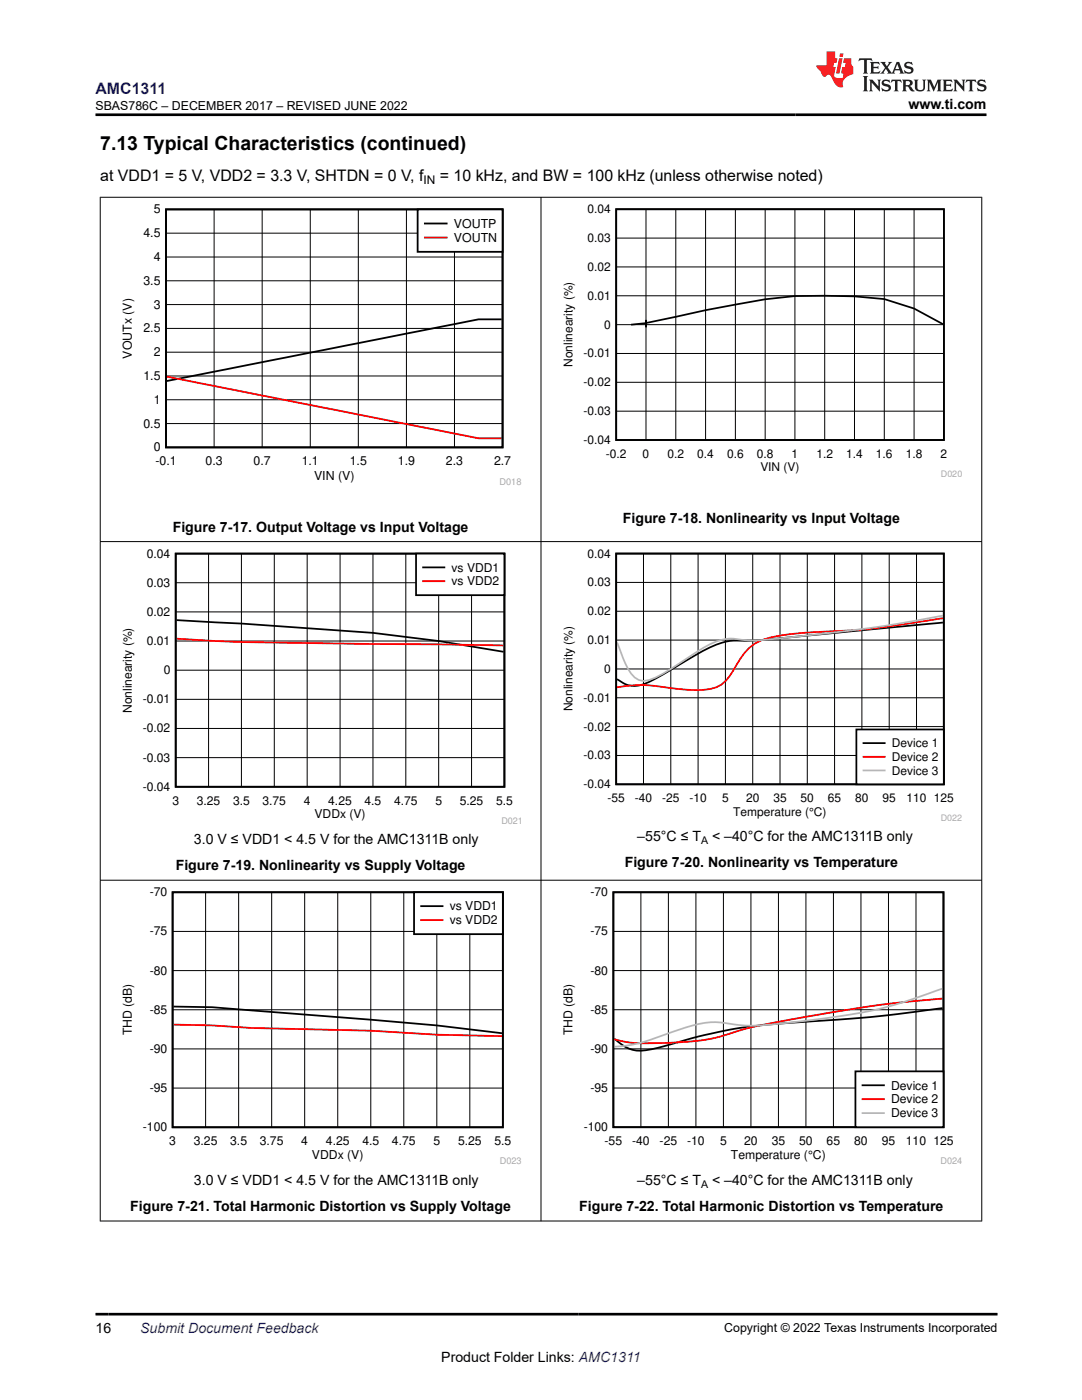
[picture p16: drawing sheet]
<svg xmlns="http://www.w3.org/2000/svg" width="216mm" height="279mm" viewBox="0 0 216 279" stroke-linecap="round" stroke-linejoin="round" font-family="sans-serif">
<defs><g id="words">
<text font-size="3.9" x="20" y="29.9">7.13 Typical Characteristics (continued)</text>
<text font-size="3.2" fill="#00f" x="19" y="18.7">AMC1311</text>
<g font-size="3.2">
<text x="20" y="36.1">at VDD1 = 5 V, VDD2 = 3.3 V, SHTDN = 0 V, f</text>
<text x="87.8" y="36.1">= 10 kHz, and BW = 100 kHz (unless otherwise noted)</text>
</g>
<g font-size="2.8">
<text x="181.3" y="21.8">www.ti.com</text>
<text x="34.5" y="106.1">Figure 7-17. Output Voltage vs Input Voltage</text>
<text x="124.3" y="104.4">Figure 7-18. Nonlinearity vs Input Voltage</text>
<text x="127.2" y="167.9">–55°C ≤ T</text>
<text x="142.1" y="167.9">&lt; –40°C for the AMC1311B only</text>
<text x="35.1" y="173.7">Figure 7-19. Nonlinearity vs Supply Voltage</text>
<text x="38.7" y="168.4">3.0 V ≤ VDD1 &lt; 4.5 V for the AMC1311B only</text>
<text x="124.7" y="173.1">Figure 7-20. Nonlinearity vs Temperature</text>
<text x="38.7" y="236.5">3.0 V ≤ VDD1 &lt; 4.5 V for the AMC1311B only</text>
<text x="127.2" y="236.4">–55°C ≤ T</text>
<text x="142.1" y="236.4">&lt; –40°C for the AMC1311B only</text>
<text x="26" y="241.7">Figure 7-21. Total Harmonic Distortion vs Supply Voltage</text>
<text x="115.6" y="241.7">Figure 7-22. Total Harmonic Distortion vs Temperature</text>
<text x="19" y="266.1">16</text>
<text x="88.1" y="271.7">Product Folder Links: AMC1311</text>
</g>
<text font-size="2.8" fill="#00f" x="28" y="266.1">Submit Document Feedback</text>
<g font-size="2.5">
<text x="19.1" y="21.9">SBAS786C – DECEMBER 2017 – REVISED JUNE 2022</text>
<text x="28.6" y="47.3">4.5</text>
<text x="30.7" y="42.6">5</text>
<text x="90.6" y="45.5">VOUTP</text>
<text x="30.7" y="52.1">4</text>
<text x="90.6" y="48.3">VOUTN</text>
<text x="28.6" y="56.8">3.5</text>
<text x="30.7" y="61.6">3</text>
<text x="26.3" y="71.6" transform="rotate(-90 26.3 71.6)">VOUTx (V)</text>
<text x="28.6" y="66.3">2.5</text>
<text x="30.7" y="71.1">2</text>
<text x="28.6" y="75.8">1.5</text>
<text x="30.7" y="80.6">1</text>
<text x="28.6" y="85.3">0.5</text>
<text x="30.7" y="90.1">0</text>
<text x="31" y="92.9">-0.1</text>
<text x="41" y="92.9">0.3</text>
<text x="50.6" y="92.9">0.7</text>
<text x="60.2" y="92.9">1.1</text>
<text x="62.7" y="95.7">VIN (V)</text>
<text x="69.8" y="92.9">1.5</text>
<text x="79.4" y="92.9">1.9</text>
<text x="89" y="92.9">2.3</text>
<text x="98.6" y="92.9">2.7</text>
<text x="144.5" y="265.8">Copyright © 2022 Texas Instruments Incorporated</text>
</g>
<g font-size="2.4">
<text x="84.5" y="36.7">IN</text>
<text x="117.2" y="42.5">0.04</text>
<text x="117.2" y="48.3">0.03</text>
<text x="117.2" y="59.8">0.01</text>
<text x="117.2" y="54.1">0.02</text>
<text x="120.6" y="65.6">0</text>
<text x="116.4" y="71.3">-0.01</text>
<text x="114.2" y="73.3" transform="rotate(-90 114.2 73.3)">Nonlinearity (%)</text>
<text x="116.4" y="77.1">-0.02</text>
<text x="116.4" y="82.8">-0.03</text>
<text x="116.4" y="88.6">-0.04</text>
<text x="120.9" y="91.3">-0.2</text>
<text x="128.2" y="91.3">0</text>
<text x="133.2" y="91.3">0.2</text>
<text x="139.1" y="91.3">0.4</text>
<text x="145.1" y="91.3">0.6</text>
<text x="151" y="91.3">0.8</text>
<text x="151.7" y="94.1">VIN (V)</text>
<text x="158" y="91.3">1</text>
<text x="162.9" y="91.3">1.2</text>
<text x="168.8" y="91.3">1.4</text>
<text x="174.8" y="91.3">1.6</text>
<text x="180.7" y="91.3">1.8</text>
<text x="187.7" y="91.3">2</text>
<text x="29.3" y="111.3">0.04</text>
<text x="117.2" y="111.3">0.04</text>
<text x="29.3" y="117.1">0.03</text>
<text x="90.1" y="114.1">vs VDD1</text>
<text x="90.1" y="116.8">vs VDD2</text>
<text x="117.2" y="117">0.03</text>
<text x="29.3" y="122.9">0.02</text>
<text x="117.2" y="122.8">0.02</text>
<text x="29.3" y="128.7">0.01</text>
<text x="117.2" y="128.5">0.01</text>
<text x="32.7" y="134.5">0</text>
<text x="120.6" y="134.3">0</text>
<text x="26.3" y="142.3" transform="rotate(-90 26.3 142.3)">Nonlinearity (%)</text>
<text x="28.5" y="140.4">-0.01</text>
<text x="114.2" y="142" transform="rotate(-90 114.2 142)">Nonlinearity (%)</text>
<text x="116.4" y="140">-0.01</text>
<text x="28.5" y="146.2">-0.02</text>
<text x="116.4" y="145.8">-0.02</text>
<text x="177.9" y="149.2">Device 1</text>
<text x="28.5" y="152">-0.03</text>
<text x="116.4" y="151.6">-0.03</text>
<text x="177.9" y="151.9">Device 2</text>
<text x="177.9" y="154.6">Device 3</text>
<text x="28.5" y="157.8">-0.04</text>
<text x="34.4" y="160.6">3</text>
<text x="39.3" y="160.6">3.25</text>
<text x="46.5" y="160.6">3.5</text>
<text x="52.4" y="160.6">3.75</text>
<text x="60.6" y="160.6">4</text>
<text x="65.5" y="160.6">4.25</text>
<text x="72.7" y="160.6">4.5</text>
<text x="78.6" y="160.6">4.75</text>
<text x="86.9" y="160.6">5</text>
<text x="91.7" y="160.6">5.25</text>
<text x="99" y="160.6">5.5</text>
<text x="116.4" y="157.3">-0.04</text>
<text x="121.2" y="160">-55</text>
<text x="126.7" y="160">-40</text>
<text x="132.1" y="160">-25</text>
<text x="137.6" y="160">-10</text>
<text x="144.1" y="160">5</text>
<text x="148.9" y="160">20</text>
<text x="154.3" y="160">35</text>
<text x="159.8" y="160">50</text>
<text x="165.2" y="160">65</text>
<text x="170.6" y="160">80</text>
<text x="176.1" y="160">95</text>
<text x="180.9" y="160">110 125</text>
<text x="62.8" y="163.3">VDDx (V)</text>
<text x="146.3" y="162.8">Temperature (°C)</text>
<text x="29.9" y="178.9">-70</text>
<text x="117.8" y="178.9">-70</text>
<text x="89.7" y="181.7">vs VDD1</text>
<text x="89.7" y="184.5">vs VDD2</text>
<text x="29.9" y="186.7">-75</text>
<text x="117.8" y="186.7">-75</text>
<text x="29.9" y="194.5">-80</text>
<text x="117.8" y="194.5">-80</text>
<text x="29.9" y="202.3">-85</text>
<text x="117.8" y="202.3">-85</text>
<text x="26.3" y="206.6" transform="rotate(-90 26.3 206.6)">THD (dB)</text>
<text x="114.3" y="206.6" transform="rotate(-90 114.3 206.6)">THD (dB)</text>
<text x="29.9" y="210.1">-90</text>
<text x="117.8" y="210.1">-90</text>
<text x="29.9" y="217.9">-95</text>
<text x="117.8" y="217.9">-95</text>
<text x="177.8" y="217.4">Device 1</text>
<text x="177.8" y="220.2">Device 2</text>
<text x="28.5" y="225.8">-100</text>
<text x="116.5" y="225.8">-100</text>
<text x="177.8" y="223">Device 3</text>
<text x="33.8" y="228.5">3</text>
<text x="38.7" y="228.5">3.25</text>
<text x="45.9" y="228.5">3.5</text>
<text x="51.8" y="228.5">3.75</text>
<text x="60.1" y="228.5">4</text>
<text x="62.3" y="231.3">VDDx (V)</text>
<text x="65" y="228.5">4.25</text>
<text x="72.3" y="228.5">4.5</text>
<text x="78.2" y="228.5">4.75</text>
<text x="86.5" y="228.5">5</text>
<text x="91.4" y="228.5">5.25</text>
<text x="98.7" y="228.5">5.5</text>
<text x="120.6" y="228.5">-55</text>
<text x="126.1" y="228.5">-40</text>
<text x="131.6" y="228.5">-25</text>
<text x="137.1" y="228.5">-10</text>
<text x="143.7" y="228.5">5</text>
<text x="145.9" y="231.3">Temperature (°C)</text>
<text x="148.5" y="228.5">20</text>
<text x="154" y="228.5">35</text>
<text x="159.5" y="228.5">50</text>
<text x="164.9" y="228.5">65</text>
<text x="170.4" y="228.5">80</text>
<text x="175.9" y="228.5">95</text>
<text x="180.8" y="228.5">110 125</text>
</g>
<g font-size="2.1">
<text x="139.9" y="168.4">A</text>
<text x="139.9" y="237">A</text>
</g>
<g font-size="1.8" fill="#a8a8a8">
<text x="187.7" y="95.1">D020</text>
<text x="99.7" y="96.8">D018</text>
<text x="100" y="164.4">D021</text>
<text x="187.7" y="163.8">D022</text>
<text x="99.7" y="232.4">D023</text>
<text x="187.7" y="232.4">D024</text>
</g>
</g></defs>
<path d="M33.1 41.8h67.2v47.5h-67.2zM100.1 63.7h-4.6l-62.2 12.3" fill="none" stroke="#000" stroke-width=".36"/>
<g fill="none" stroke="#000" stroke-width=".2">
<path d="M33.1 56h67.2M33.1 51.3h67.2M33.1 46.5h67.2M42.7 41.8v47.5M52.3 41.8v47.5M61.9 41.8v47.5M71.5 41.8v47.5M81.1 41.8v47.5M90.7 41.8v47.5M33.1 79.8h67.2M33.1 75h67.2M33.1 70.3h67.2"/>
<path d="M33.1 65.5h67.2M33.1 60.8h67.2M33.1 84.5h67.2"/>
</g>
<path d="M33.3 75.2l62.2 12.3h4.6" fill="none" stroke="#f00" stroke-width=".36"/>
<path d="M83.3 41.8h17v8.5h-17z" fill-rule="evenodd" fill="#fff"/>
<path d="M83.3 41.8h17v8.5h-17zM84.8 44.6h4.3" fill="none" stroke="#000" stroke-width=".36"/>
<path d="M84.8 47.4h4.3" fill="none" stroke="#f00" stroke-width=".36"/>
<path d="M111.9 40.8h80.1v54.3h-80.1z" fill-rule="evenodd" fill="#fff"/>
<path d="M123 41.8h65.3v46h-65.3zM188.2 64.7l-5.8-3.1-6-1.9-5.9-.6-5.9-.1-6 .1-5.9 .6a383.6 383.6 0 0 0-23.8 4.8v.7v-1.2v1v-.9v.4l-3 .3" fill="none" stroke="#000" stroke-width=".35"/>
<g fill="none" stroke="#000" stroke-width=".2">
<path d="M123 59h65.4M123 53.3h65.4M123 47.5h65.4M128.9 41.8v46M134.8 41.8v46M140.8 41.8v46M146.7 41.8v46M152.7 41.8v46M158.6 41.8v46M164.6 41.8v46M170.5 41.8v46M176.4 41.8v46"/>
<path d="M182.4 41.8v46M123 76.3h65.4M123 70.5h65.4M123 64.8h65.4M123 82.1h65.4"/>
</g>
<path d="M24 109.5h80v54.9h-80z" fill-rule="evenodd" fill="#fff"/>
<path d="M35.1 110.5h65.5v46.5h-65.5zM35.2 123.8l13 .6 26.2 1.9 13.1 1.6 13 2.2" fill="none" stroke="#000" stroke-width=".35"/>
<g fill="none" stroke="#000" stroke-width=".2">
<path d="M35.1 116.3h65.6M41.6 110.5v46.5M48.2 110.5v46.5M54.7 110.5v46.5M61.3 110.5v46.5M67.9 110.5v46.5M74.4 110.5v46.5M81 110.5v46.5M87.5 110.5v46.5M94.1 110.5v46.5M35.1 139.6h65.6M35.1 133.8h65.6"/>
<path d="M35.1 127.9h65.6M35.1 122.1h65.6M35.1 151.2h65.6M35.1 145.4h65.6"/>
</g>
<path d="M35.2 127.5l13 .6 52.3 .7" fill="none" stroke="#f00" stroke-width=".35"/>
<path d="M83 110.5h17.6v8.3h-17.6z" fill-rule="evenodd" fill="#fff"/>
<path d="M83 110.5h17.6v8.3h-17.6zM84.4 113.2h4.3" fill="none" stroke="#000" stroke-width=".35"/>
<path d="M84.4 116h4.3" fill="none" stroke="#f00" stroke-width=".35"/>
<path d="M111.9 109.5h80.1v54.3h-80.1z" fill-rule="evenodd" fill="#fff"/>
<path d="M123 110.5h65.3v46h-65.3zM188.2 124.2l-28 2.7a83.9 83.9 0 0 1-13.2 .9l-.7 .1a16.1 16.1 0 0 0-7.6 2.9l-6.4 3.8a13.9 13.9 0 0 1-5.7 2.3 6.7 6.7 0 0 1-3.5-1.3" fill="none" stroke="#000" stroke-width=".35"/>
<g fill="none" stroke="#000" stroke-width=".2">
<path d="M123 116.2h65.3M128.4 110.5v46M133.8 110.5v46M139.3 110.5v46M144.7 110.5v46M150.2 110.5v46M155.6 110.5v46M161.1 110.5v46M166.5 110.5v46M172 110.5v46M177.4 110.5v46M182.9 110.5v46"/>
<path d="M123 139.3h65.3M123 133.5h65.3M123 127.7h65.3M123 122h65.3M123 150.8h65.3M123 145h65.3"/>
</g>
<path d="M188.2 123.4a187.6 187.6 0 0 1-28 2.9 32.6 32.6 0 0 0-8.2 1.4 9.6 9.6 0 0 0-5 4.9 12.2 12.2 0 0 1-3 4 9.1 9.1 0 0 1-5.3 1.1l-4.9-.4a28.8 28.8 0 0 0-10.7-.1" fill="none" stroke="#f00" stroke-width=".35"/>
<path d="M188.2 122.9a312.4 312.4 0 0 1-38.7 4.9l-1-.1a9.8 9.8 0 0 0-8.3 1.7l-4.8 3.1a25.3 25.3 0 0 1-5.9 3.2 3 3 0 0 1-3.6-1.3 31.5 31.5 0 0 1-2.8-6.2" fill="none" stroke="#b8b8b8" stroke-width=".35"/>
<path d="M170.9 145.6h17.4v10.9h-17.4z" fill-rule="evenodd" fill="#fff"/>
<path d="M170.9 145.6h17.4v10.9h-17.4zM172.3 148.3h4.2" fill="none" stroke="#000" stroke-width=".35"/>
<path d="M172.3 151h4.2" fill="none" stroke="#f00" stroke-width=".35"/>
<path d="M172.3 153.8h4.2" fill="none" stroke="#b8b8b8" stroke-width=".35"/>
<path d="M24 177.1h80v55.3h-80z" fill-rule="evenodd" fill="#fff"/>
<path d="M34.4 178.1h65.9v46.9h-65.9zM34.6 200.9l7.7 .1 31.7 2.5 13.2 1.1 13 1.6" fill="none" stroke="#000" stroke-width=".35"/>
<g fill="none" stroke="#000" stroke-width=".2">
<path d="M41 178.1v46.9M47.6 178.1v46.9M54.2 178.1v46.9M60.8 178.1v46.9M67.4 178.1v46.9M74 178.1v46.9M80.6 178.1v46.9M87.2 178.1v46.9M93.7 178.1v46.9M34.4 193.7h65.9M34.4 185.9h65.9M34.4 217.1h65.9"/>
<path d="M34.4 209.3h65.9M34.4 201.5h65.9"/>
</g>
<path d="M34.6 204.5l7.7 .1 8 .6 23.7 .5 13.2 .8 13 .3" fill="none" stroke="#f00" stroke-width=".35"/>
<path d="M82.6 178.1h17.7v8.3h-17.7z" fill-rule="evenodd" fill="#fff"/>
<path d="M82.6 178.1h17.7v8.3h-17.7zM84 180.8h4.3" fill="none" stroke="#000" stroke-width=".35"/>
<path d="M84 183.6h4.3" fill="none" stroke="#f00" stroke-width=".35"/>
<path d="M111.9 177.1h80.1v55.3h-80.1z" fill-rule="evenodd" fill="#fff"/>
<path d="M122.4 178.1h65.9v46.9h-65.9zM188.1 201.2a300 300 0 0 1-30.4 2.9 97.7 97.7 0 0 0-25.1 4.7l-1.4 .3a8.6 8.6 0 0 1-5.7 .2l-1.2-.6-1.7-1.4" fill="none" stroke="#000" stroke-width=".35"/>
<g fill="none" stroke="#000" stroke-width=".2">
<path d="M127.9 178.1v46.9M133.4 178.1v46.9M138.9 178.1v46.9M144.4 178.1v46.9M149.8 178.1v46.9M155.3 178.1v46.9M160.8 178.1v46.9M166.3 178.1v46.9M171.8 178.1v46.9M177.3 178.1v46.9M182.8 178.1v46.9M122.4 193.7h65.9"/>
<path d="M122.4 185.9h65.9M122.4 217.1h65.9M122.4 209.3h65.9M122.4 201.5h65.9"/>
</g>
<path d="M188.1 199.3a254.4 254.4 0 0 0-32.6 4.6 85.8 85.8 0 0 0-12.7 3.2 69.6 69.6 0 0 1-17.9 .8l-2.3-.5" fill="none" stroke="#f00" stroke-width=".35"/>
<path d="M188.1 197.3l-.7 .2a88.2 88.2 0 0 1-25 6l-6.9 .8a32.9 32.9 0 0 1-11.7-.2 18.3 18.3 0 0 0-8.5 1.4 60.8 60.8 0 0 1-9.8 3.1l-2.9 .3" fill="none" stroke="#b8b8b8" stroke-width=".35"/>
<path d="M170.7 213.8h17.6v11.2h-17.6z" fill-rule="evenodd" fill="#fff"/>
<path d="M170.7 213.8h17.6v11.2h-17.6zM172.1 216.6h4.3" fill="none" stroke="#000" stroke-width=".35"/>
<path d="M172.1 219.4h4.3" fill="none" stroke="#f00" stroke-width=".35"/>
<path d="M172.1 222.1h4.3" fill="none" stroke="#b8b8b8" stroke-width=".35"/>
<path d="M19.9 39.4h176.1M20 39.3v204.4M107.9 39.3v204.4M195.9 39.3v204.4M19.9 108.1h176.1M19.9 175.7h176.1M19.9 243.7h176.1" fill="none" stroke="#000" stroke-width=".2"/>
<path d="M171.5 11.6l-.2 .6 .5-.2h.6v.1v2.2l-.2 .4h1l-.2-.4v-2.2v-.1h.5l.5 .2-.1-.6zM173.6 12.4l.2 .3v1.6l-.2 .4h1.9l.1-.6a1.08 1.08 0 0 1-1.3 .2v-.7h.6l.4 .2v-.7l-.4 .2h-.6v-.5l.2-.2a1 1 0 0 1 1 .3l-.1-.5zM175.7 12.4l.9 1.1-1 1.2h.9l-.2-.2 .5-.8 .4 .8-.2 .2h1.6l-.2-.2 .2-.5h.9l.1 .5-.1 .2h.9l-.2-.4-.8-1.9h-.5l-.9 2.1-.9-1.1 .9-1h-.8l.2 .2-.4 .6-.4-.6 .2-.2zM179 12.8l.4 1h-.7zM180.7 12.5a.65 .65 0 0 0-.2 .7 .65 .65 0 0 0 .6 .5l.6 .1 .1 .3a.79 .79 0 0 1-.7 .4 .79 .79 0 0 1-.7-.5l.1 .7 .2-.1a.93 .93 0 0 0 1.1 0 .93 .93 0 0 0 .4-.9 1.46 1.46 0 0 0-1.2-.6l-.1-.3a1.09 1.09 0 0 1 1.2 .2l-.2-.6-.1 .1-.5-.2zM172.2 15.2l.2 .4v2.2l-.2 .4h1l-.2-.4v-2.2l.2-.4zM173.4 15.9l.2 .4v1.5l-.2 .4h.8l-.3-.4 .1-1.3 1.6 1.8v-2l.2-.4h-.7l.1 .2 .1 1.1-1.2-1.3zM176.2 16a.65 .65 0 0 0-.2 .8 .65 .65 0 0 0 .6 .4l.6 .2 .1 .2a.79 .79 0 0 1-.7 .4 .79 .79 0 0 1-.7-.5l.1 .7 .2-.1a.93 .93 0 0 0 1.1 .1 .93 .93 0 0 0 .4-1 1.46 1.46 0 0 0-1.2-.5l-.1-.4a1.09 1.09 0 0 1 1.2 .2l-.1-.6-.2 .1-.5-.1zM177.9 15.9l-.1 .6a.63 .63 0 0 1 .8-.3v1.6l-.3 .4h1l-.2-.4v-1.6a.66 .66 0 0 1 .8 .3l-.1-.6zM180 15.9l.2 .4v1.5l-.2 .4h1l-.2-.2-.1-.7h.5l.1 .2a.79 .79 0 0 0 1.2 .6l-1-.9a.61 .61 0 0 0 .6-.6 .61 .61 0 0 0-.5-.7zM180.8 16.2h.1a.47 .47 0 0 1 .5 .1 .47 .47 0 0 1 .1 .5l-.1 .1-.7 .1zM182.3 15.9l.2 .2a2.27 2.27 0 0 0 .4 2 1.04 1.04 0 0 0 1.7-.7v-1.3l.2-.2h-.8l.2 .4v1.1a.6 .6 0 0 1-.6 .6 .6 .6 0 0 1-.6-.6v-1.1l.3-.4zM184.9 15.9l.2 .4v1.5l-.2 .4h.8l-.3-.4v-1.4l.9 1.9 .9-1.9v1.4l-.3 .4h1l-.2-.4v-1.5l.2-.4h-.8l-.7 1.5-.6-1.5zM188.1 15.9l.2 .4v1.5l-.2 .4h1.9l.1-.6a1.09 1.09 0 0 1-1.3 .2v-.7h.6l.4 .2v-.6l-.4 .2h-.6v-.6l.2-.1a1.01 1.01 0 0 1 1 .3l-.1-.6zM190.2 15.9l.3 .4v1.5l-.3 .4h.8l-.2-.4v-1.3l1.6 1.8v-2l.2-.4h-.7l.2 .2v1.1l-1.2-1.3zM192.8 15.9l-.1 .6a.63 .63 0 0 1 .8-.3v1.6l-.3 .4h1l-.2-.4v-1.6a.66 .66 0 0 1 .8 .3l-.1-.6zM195.2 16a.65 .65 0 0 0-.2 .8 .65 .65 0 0 0 .6 .4l.6 .2 .2 .2a.79 .79 0 0 1-.7 .4 .79 .79 0 0 1-.7-.5l.1 .7 .2-.1a.93 .93 0 0 0 1 .1 .93 .93 0 0 0 .5-1 1.46 1.46 0 0 0-1.3-.5v-.4a1.09 1.09 0 0 1 1.2 .2l-.2-.6-.2 .1-.5-.1z" fill="#231f20"/>
<path d="M164.9 10.3v2.7h-2l.1 .4 .8 1a.95 .95 0 0 0 1 .9 .59 .59 0 0 1 .5-.4 .59 .59 0 0 1 .5 .3l.4 .8a1.59 1.59 0 0 0 2.1 1.4 1.61 1.61 0 0 1 1-2.3l1-.3-.1-1.5a1.59 1.59 0 0 1-.3-1.7h-1.5l-.2 .9h.6l-.2 .9h-.5l-.2 .9v.3l.4 .1-.1 .9h-.7a.73 .73 0 0 1-1-.7l.3-1.5h-.5l.1-.9h.5l.2-.9h-.5v-1.3zM167.4 11.6l-.6 3.1h.7l.6-3.1zM167.6 10.7l-.1 .6h.7l.1-.6z" fill="#ed1c24"/>
<path d="M19 22.9h177.8M19 262.3h180" fill="none" stroke="#000" stroke-width=".53"/>
<use href="#words"/>
</svg>
